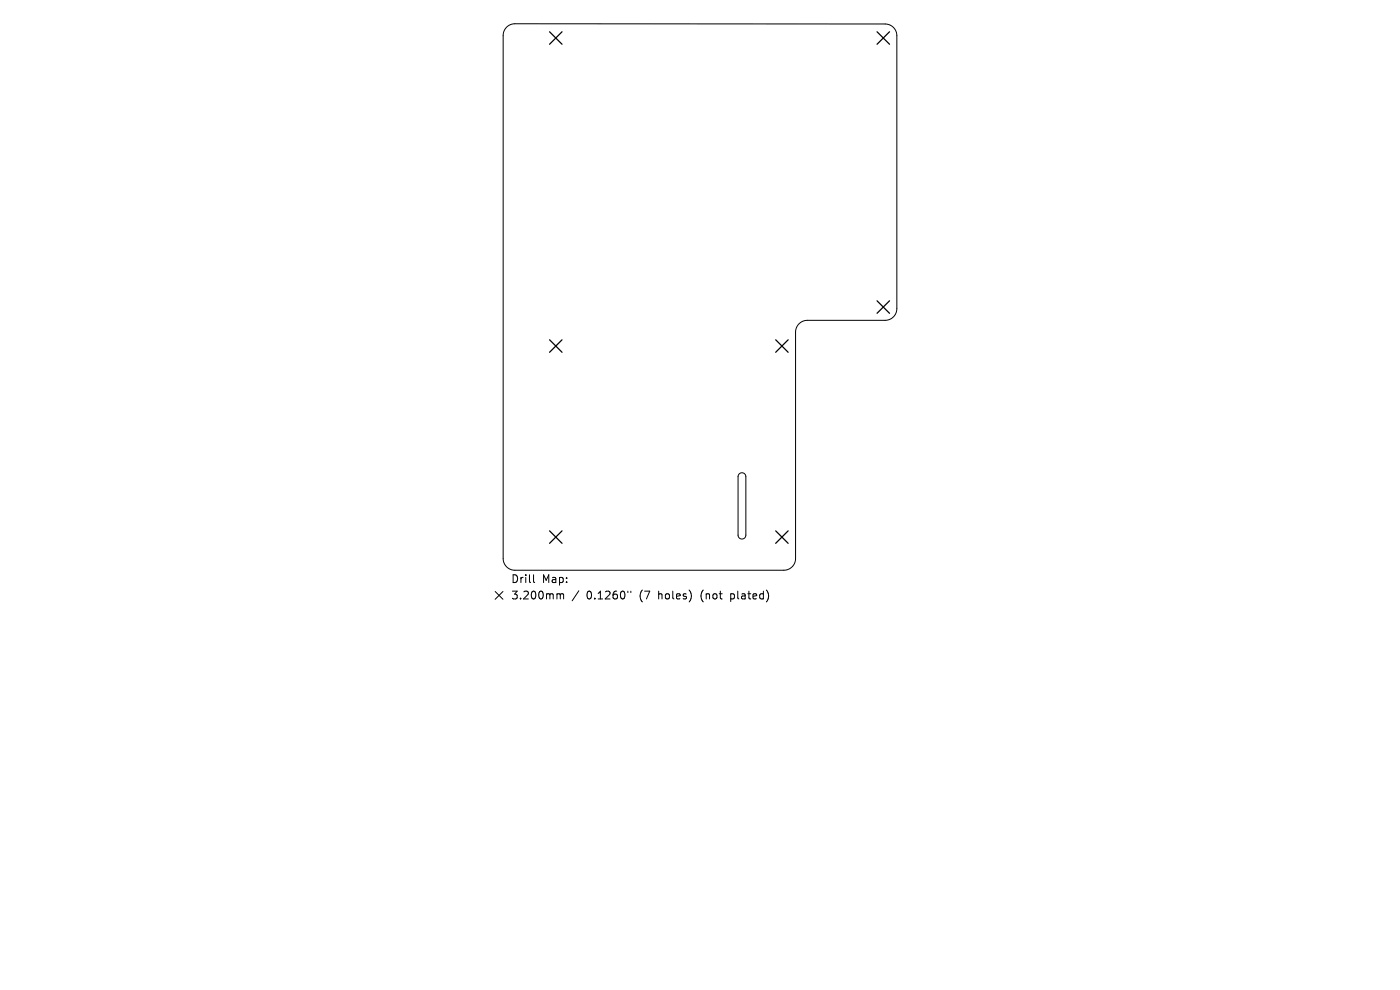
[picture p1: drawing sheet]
<svg xmlns="http://www.w3.org/2000/svg" width="297mm" height="210mm" viewBox="0 0 297 210" stroke-linecap="round" stroke-linejoin="round" font-family="sans-serif">
<defs><g id="words">
<g font-size="2.3">
<text x="108.4" y="123.9">Drill</text>
<text x="115" y="123.9">Map:</text>
<text x="108.4" y="127.4">3.200mm</text>
<text x="124.4" y="127.4">0.1260&quot;</text>
<text x="135.8" y="127.4">(7</text>
<text x="139.9" y="127.4">holes)</text>
<text x="149" y="127.4">(not</text>
<text x="155.5" y="127.4">plated)</text>
</g>
</g></defs>
<path d="M107.5 5.8l.7-.5 1-.3 78.6 .1a2.48 2.48 0 0 1 2.5 2.5v57.9a2.48 2.48 0 0 1-2.5 2.4h-16.6a2.51 2.51 0 0 0-2.4 2.6v48a2.48 2.48 0 0 1-2.5 2.5h-57.1a2.48 2.48 0 0 1-2.5-2.5v-111l.3-1zM156.8 100.5a.83 .83 0 0 1 .9-.2 .83 .83 0 0 1 .5 .8v12.4a.83 .83 0 0 1-.8 .8 .83 .83 0 0 1-.8-.8v-12.4zM105 125.5l1.7 1.6M106.7 125.5l-1.7 1.6M113.2 121.9v1.4l.2 .3M118.4 126l.5 .2M118.9 126.2l.2-.2h.4l.1 1.1M118.9 126.2v.9M122.8 125.3l-1.4 2.1M133.2 125.4v.3M133.8 125.4v.3" fill="none" stroke="#000" stroke-width=".21"/>
<g fill="none" stroke="#000" stroke-width=".26">
<path d="M116.6 6.7l2.6 2.7M119.2 6.7l-2.6 2.7M186.1 6.7l2.6 2.7M188.7 6.7l-2.6 2.7M116.6 72.1l2.6 2.6M119.2 72.1l-2.6 2.6M164.6 72.1l2.6 2.6M167.2 72.1l-2.6 2.6M186.1 63.8l2.6 2.7M188.7 63.8l-2.6 2.7M116.6 112.6l2.6 2.7M119.2 112.6l-2.6 2.7"/>
<path d="M164.6 112.6l2.6 2.7M167.2 112.6l-2.6 2.7"/>
</g>
<use href="#words"/>
</svg>
